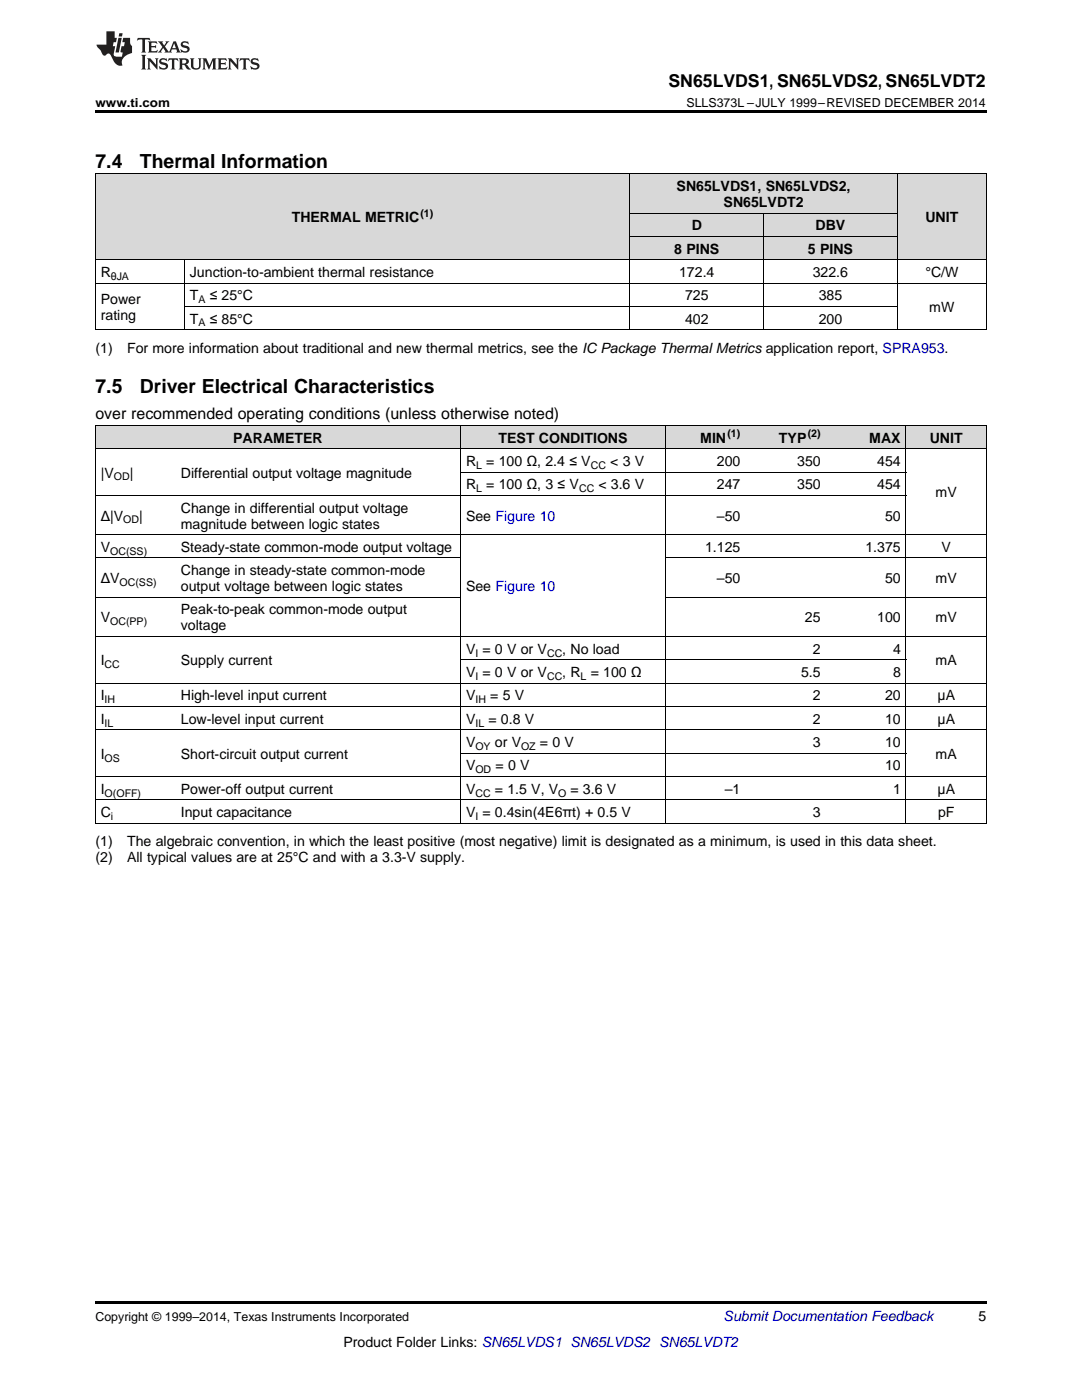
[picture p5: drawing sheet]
<svg xmlns="http://www.w3.org/2000/svg" width="216mm" height="279mm" viewBox="0 0 216 279" stroke-linecap="round" stroke-linejoin="round" font-family="sans-serif">
<defs><g id="words">
<g font-size="3.9">
<text x="19" y="33.5">7.4</text>
<text x="27.9" y="33.5">Thermal Information</text>
<text x="19" y="78.5">7.5</text>
<text x="27.9" y="78.5">Driver Electrical Characteristics</text>
</g>
<text font-size="3.5" x="133.4" y="17.3">SN65LVDS1, SN65LVDS2, SN65LVDT2</text>
<text font-size="3.2" x="19" y="83.7">over recommended operating conditions (unless otherwise noted)</text>
<g font-size="2.8">
<text x="135" y="38.1">SN65LVDS1,</text>
<text x="144.4" y="41.3">SN65LVDT2</text>
<text x="152.8" y="38.1">SN65LVDS2,</text>
<text x="58.2" y="44.4">THERMAL METRIC</text>
<text x="138" y="46">D</text>
<text x="162.7" y="46">DBV</text>
<text x="184.6" y="44.4">UNIT</text>
<text x="134.5" y="50.6">8 PINS</text>
<text x="161.2" y="50.6">5 PINS</text>
<text x="20.1" y="55.3">R</text>
<text x="37.9" y="55.3">Junction-to-ambient thermal resistance</text>
<text x="37.9" y="59.9">T</text>
<text x="41.8" y="59.9">≤ 25°C</text>
<text x="135.5" y="55.3">172.4</text>
<text x="136.7" y="59.9">725</text>
<text x="162.2" y="55.3">322.6</text>
<text x="163.4" y="59.9">385</text>
<text x="184.6" y="55.3">°C/W</text>
<text x="20.1" y="60.7">Power</text>
<text x="20.1" y="63.9">rating</text>
<text x="37.9" y="64.6">T</text>
<text x="41.8" y="64.6">≤ 85°C</text>
<text x="136.7" y="64.6">402</text>
<text x="163.4" y="64.6">200</text>
<text x="185.4" y="62.3">mW</text>
<text x="19" y="70.4">(1)</text>
<text x="25.4" y="70.4">For more information about traditional and new thermal metrics, see the IC Package Thermal Metrics application report, SPRA953.</text>
<text x="46.5" y="88.3">PARAMETER</text>
<text x="99.5" y="88.3">TEST CONDITIONS</text>
<text x="139.7" y="88.3">MIN</text>
<text x="155.4" y="88.3">TYP</text>
<text x="173.5" y="88.3">MAX</text>
<text x="185.5" y="88.3">UNIT</text>
<text x="20.1" y="95.3">|V</text>
<text x="25.9" y="95.3">|</text>
<text x="36.1" y="95.3">Differential output voltage magnitude</text>
<text x="93" y="93">R</text>
<text x="97" y="93">= 100 Ω, 2.4 ≤ V</text>
<text x="121.7" y="93">&lt; 3 V</text>
<text x="143.1" y="93">200</text>
<text x="159.1" y="93">350</text>
<text x="175" y="93">454</text>
<text x="93" y="97.6">R</text>
<text x="97" y="97.6">= 100 Ω, 3 ≤ V</text>
<text x="119.4" y="97.6">&lt; 3.6 V</text>
<text x="143.1" y="97.6">247</text>
<text x="159.1" y="97.6">350</text>
<text x="175" y="97.6">454</text>
<text x="186.7" y="99.2">mV</text>
<text x="20.1" y="103.9">Δ|V</text>
<text x="27.8" y="103.9">|</text>
<text x="36.1" y="102.3">Change in differential output voltage</text>
<text x="36.1" y="105.5">magnitude between logic states</text>
<text x="93" y="103.9">See Figure 10</text>
<text x="143.1" y="103.9">–50</text>
<text x="176.6" y="103.9">50</text>
<text x="20.1" y="110.1">V</text>
<text x="36.1" y="110.1">Steady-state common-mode output voltage</text>
<text x="140.7" y="110.1">1.125</text>
<text x="172.7" y="110.1">1.375</text>
<text x="187.9" y="110.1">V</text>
<text x="20.1" y="116.4">ΔV</text>
<text x="36.1" y="114.8">Change in steady-state common-mode</text>
<text x="36.1" y="118">output voltage between logic states</text>
<text x="93" y="118">See Figure 10</text>
<text x="143.1" y="116.4">–50</text>
<text x="176.6" y="116.4">50</text>
<text x="186.7" y="116.4">mV</text>
<text x="20.1" y="124.2">V</text>
<text x="36.1" y="122.6">Peak-to-peak common-mode output</text>
<text x="36.1" y="125.8">voltage</text>
<text x="160.6" y="124.2">25</text>
<text x="175" y="124.2">100</text>
<text x="186.7" y="124.2">mV</text>
<text x="93" y="130.5">V = 0 V or V</text>
<text x="112.2" y="130.5">, No load</text>
<text x="162.2" y="130.5">2</text>
<text x="178.2" y="130.5">4</text>
<text x="20.1" y="132.8">I</text>
<text x="36.1" y="132.8">Supply current</text>
<text x="93" y="135.1">V = 0 V or V</text>
<text x="112.2" y="135.1">, R</text>
<text x="117.9" y="135.1">= 100 Ω</text>
<text x="159.8" y="135.1">5.5</text>
<text x="178.2" y="135.1">8</text>
<text x="186.7" y="132.8">mA</text>
<text x="20.1" y="139.8">I</text>
<text x="36.1" y="139.8">High-level input current</text>
<text x="93" y="139.8">V</text>
<text x="97.8" y="139.8">= 5 V</text>
<text x="162.2" y="139.8">2</text>
<text x="176.6" y="139.8">20</text>
<text x="187.1" y="139.8">μA</text>
<text x="20.1" y="144.4">I</text>
<text x="36.1" y="144.4">Low-level input current</text>
<text x="93" y="144.4">V</text>
<text x="93" y="149.1">V</text>
<text x="97.5" y="144.4">= 0.8 V</text>
<text x="98.7" y="149.1">or V</text>
<text x="107.7" y="149.1">= 0 V</text>
<text x="162.2" y="144.4">2</text>
<text x="162.2" y="149.1">3</text>
<text x="176.6" y="144.4">10</text>
<text x="176.6" y="149.1">10</text>
<text x="187.1" y="144.4">μA</text>
<text x="20.1" y="151.4">I</text>
<text x="36.1" y="151.4">Short-circuit output current</text>
<text x="93" y="153.7">V</text>
<text x="98.9" y="153.7">= 0 V</text>
<text x="176.6" y="153.7">10</text>
<text x="186.7" y="151.4">mA</text>
<text x="20.1" y="158.4">I</text>
<text x="36.1" y="158.4">Power-off output current</text>
<text x="93" y="158.4">V</text>
<text x="98.8" y="158.4">= 1.5 V, V</text>
<text x="113.8" y="158.4">= 3.6 V</text>
<text x="144.6" y="158.4">–1</text>
<text x="178.2" y="158.4">1</text>
<text x="187.1" y="158.4">μA</text>
<text x="20.1" y="163.1">C</text>
<text x="36.1" y="163.1">Input capacitance</text>
<text x="93" y="163.1">V = 0.4sin(4E6πt) + 0.5 V</text>
<text x="162.2" y="163.1">3</text>
<text x="187.2" y="163.1">pF</text>
<text x="19" y="168.9">(1)</text>
<text x="19" y="172.1">(2)</text>
<text x="25.4" y="168.9">The algebraic convention, in which the least positive (most negative) limit is designated as a minimum, is used in this data sheet.</text>
<text x="25.4" y="172.1">All typical values are at 25°C and with a 3.3-V supply.</text>
<text x="195.3" y="263.6">5</text>
<text x="68.5" y="268.9">Product Folder Links: SN65LVDS1 SN65LVDS2 SN65LVDT2</text>
</g>
<text font-size="2.8" fill="#0000c8" x="144.4" y="263.6">Submit Documentation Feedback</text>
<g font-size="2.5">
<text x="19" y="21.4">www.ti.com</text>
<text x="137" y="21.4">SLLS373L –JULY 1999–REVISED DECEMBER 2014</text>
<text x="19" y="263.6">Copyright © 1999–2014, Texas Instruments Incorporated</text>
</g>
<g font-size="2.1">
<text x="83.9" y="43.3">(1)</text>
<text x="22.1" y="55.8">θJA</text>
<text x="39.6" y="60.5">A</text>
<text x="39.6" y="65.2">A</text>
<text x="145.2" y="87.2">(1)</text>
<text x="161.2" y="87.2">(2)</text>
<text x="22.7" y="95.9">OD</text>
<text x="95" y="93.6">L</text>
<text x="117.9" y="93.6">CC</text>
<text x="95" y="98.2">L</text>
<text x="115.5" y="98.2">CC</text>
<text x="24.6" y="104.5">OD</text>
<text x="22" y="110.7">OC(SS)</text>
<text x="23.8" y="116.9">OC(SS)</text>
<text x="22" y="124.8">OC(PP)</text>
<text x="94.9" y="131">I</text>
<text x="109.1" y="131">CC</text>
<text x="20.9" y="133.3">CC</text>
<text x="94.9" y="135.7">I</text>
<text x="109.1" y="135.7">CC</text>
<text x="115.9" y="135.7">L</text>
<text x="20.9" y="140.3">IH</text>
<text x="94.9" y="140.3">IH</text>
<text x="20.9" y="145">IL</text>
<text x="94.9" y="145">IL</text>
<text x="94.9" y="149.6">OY</text>
<text x="104" y="149.6">OZ</text>
<text x="20.9" y="152">OS</text>
<text x="94.9" y="154.3">OD</text>
<text x="20.9" y="159">O(OFF)</text>
<text x="94.9" y="159">CC</text>
<text x="111.4" y="159">O</text>
<text x="22.1" y="163.6">i</text>
<text x="94.9" y="163.6">I</text>
</g>
</g></defs>
<g fill="#d8d8d8">
<path d="M19 84.9h16v4.7h-16z"/>
<path d="M35 84.9h56.9v4.7h-56.9z"/>
<path d="M91.9 84.9h40.9v4.7h-40.9z"/>
<path d="M132.8 84.9h16v4.7h-16z"/>
<path d="M148.8 84.9h16v4.7h-16z"/>
<path d="M164.8 84.9h16v4.7h-16z"/>
<path d="M180.8 84.9h16v4.7h-16z"/>
<path d="M19 34.7h17.8v17.2h-17.8z"/>
<path d="M36.8 34.7h88.9v17.2h-88.9z"/>
<path d="M125.7 47.2h26.7v4.7h-26.7z"/>
<path d="M152.4 47.2h26.7v4.7h-26.7z"/>
<path d="M179.1 34.7h17.7v17.2h-17.7z"/>
<path d="M125.7 42.6h26.7v4.6h-26.7z"/>
<path d="M152.4 42.6h26.7v4.6h-26.7z"/>
<path d="M125.7 34.7h26.7v7.9h-26.7z"/>
<path d="M152.4 34.7h26.7v7.9h-26.7z"/>
</g>
<g fill="#000">
<path d="M19 22h177.8v.5h-177.8zM19 65.8l.2 .1zM125.6 65.8l.1 .1zM152.3 65.8l.1 .1zM179 65.8l.1 .1zM196.7 65.8l.1 .1zM19 164.3h.2zM91.8 164.3h.1zM132.7 164.3h.1zM148.7 164.3h.1zM164.7 164.3h.1zM180.7 164.3h.1z"/>
<path d="M196.7 164.3h.1zM19 259.7h177.8v.5h-177.8z"/>
</g>
<g fill="none" stroke="#000" stroke-width=".2">
<path d="M19 34.7h177.8M19.1 34.7v31.2M125.7 34.7v31.2M179 34.7v31.2M196.8 34.7v31.2M19 56.5h177.8M19 51.8h177.8M36.8 51.9v14M125.7 47.2h53.4M125.7 42.5h53.4M152.3 42.5v23.4M19 65.8h177.8"/>
<path d="M36.8 61.2h142.3M19 84.9h177.8v79.4M19 98.9h161.8M19 89.6h177.8M19.1 84.9v79.4M91.9 84.9v79.4M91.9 94.2h88.9M132.8 84.9v79.4M180.8 84.9v79.4M19 119.2h72.9M19 111.4h72.9M19 106.7h177.8"/>
<path d="M132.8 119.2h64M132.8 111.4h64M19 136.3h177.8M19 127h177.8M91.9 131.7h88.9M19 159.6h177.8M19 155h177.8M19 145.6h177.8M19 141h177.8M91.9 150.3h88.9M19 164.3h177.8"/>
</g>
<g fill="#231f20">
<path d="M27.5 7.6l-.1 .5 .4-.2h.6v.1v2.1l-.2 .4h1l-.3-.4v-2.1l.1-.1h.5l.5 .2-.2-.5zM29.5 8.3l.2 .3v1.5l-.2 .4h1.8l.2-.6a1.04 1.04 0 0 1-1.3 .2v-.7h.6l.3 .2v-.6l-.3 .2h-.6v-.6l.8-.1 .4 .3-.2-.5zM31.5 8.3l.9 1.1-.9 1.1h.8l-.2-.2 .5-.7 .4 .7-.2 .2h1.5l-.1-.2 .1-.4h.9l.1 .4-.2 .2h1l-.3-.3-.7-1.9h-.5l-.9 2-.8-1 .9-1h-.8l.1 .3-.3 .5-.4-.6 .2-.2zM34.7 8.6l.4 1h-.7zM36.3 8.4a.63 .63 0 0 0-.2 .7 .63 .63 0 0 0 .6 .4l.6 .2 .1 .2a.75 .75 0 0 1-.7 .4 .75 .75 0 0 1-.6-.5l.1 .7 .1-.1a1.11 1.11 0 0 0 1.5-.6 1.13 1.13 0 0 0-1.2-.8l-.1-.4a1.04 1.04 0 0 1 1.2 .2l-.2-.5-.1 .1-.5-.2zM28.2 10.9l.2 .4v2.2l-.2 .4h1l-.3-.4v-2.2l.3-.4zM29.3 11.6l.3 .4v1.5l-.3 .4h.8l-.2-.4v-1.3l1.5 1.7v-1.9l.2-.4h-.7l.2 .4v.9l-1.1-1.3zM32 11.8a.62 .62 0 0 0-.2 .7 .62 .62 0 0 0 .6 .4l.6 .1 .1 .3a.76 .76 0 0 1-.7 .3 .76 .76 0 0 1-.6-.4l.1 .7 .1-.1a1.11 1.11 0 0 0 1.5-.6 1.13 1.13 0 0 0-1.2-.8l-.1-.4a1.04 1.04 0 0 1 1.2 .2l-.2-.6-.1 .1-.5-.1zM33.7 11.6l-.2 .6a.61 .61 0 0 1 .8-.3v1.6l-.2 .4h.9l-.2-.4v-1.6a.63 .63 0 0 1 .8 .3l-.2-.6zM35.6 11.6l.3 .4v1.5l-.3 .4h1l-.2-.2v-.8l.5 .2a.76 .76 0 0 0 1.2 .7l-1-1a.58 .58 0 0 0 .6-.5 .58 .58 0 0 0-.5-.6zM36.4 11.9h.1a.45 .45 0 0 1 .5 .1 .45 .45 0 0 1 .1 .5l-.7 .2zM37.9 11.6l.2 .2a2.17 2.17 0 0 0 .3 1.9 .99 .99 0 0 0 1.6-.6v-1.1l.2-.4h-.7l.2 .2a1.92 1.92 0 0 1-.2 1.8 .6 .6 0 0 1-.9-.5v-1.1l.2-.4zM40.4 11.6l.2 .4v1.5l-.2 .4h.7l-.2-.4v-1.4l.8 1.8 .8-1.8v1.4l-.2 .4h.9l-.2-.4v-1.5l.2-.4h-.8l-.6 1.5-.6-1.5zM43.4 11.6l.2 .4v1.5l-.2 .4h1.8l.2-.6a1.04 1.04 0 0 1-1.3 .1v-.6h.5l.4 .2v-.6l-.4 .2h-.5v-.7h.8l.3 .3-.1-.6zM45.5 11.6l.2 .4v1.5l-.2 .4h.7l-.2-.4v-1.3l1.5 1.7v-1.9l.2-.4h-.7l.2 .4v.9l-1.1-1.3zM47.9 11.6l-.1 .6a.61 .61 0 0 1 .8-.3v1.6l-.3 .4h1l-.3-.4 .1-1.6a.63 .63 0 0 1 .7 .3l-.1-.6zM50.2 11.8a.62 .62 0 0 0-.2 .7 .62 .62 0 0 0 .6 .4l.6 .1 .2 .3a.76 .76 0 0 1-.8 .3 .76 .76 0 0 1-.6-.4l.1 .7 .2-.1a1.11 1.11 0 0 0 1.5-.6 1.13 1.13 0 0 0-1.3-.8l-.1-.4a1.04 1.04 0 0 1 1.2 .2l-.1-.6-.2 .1-.5-.1z"/>
<path d="M21.2 6.3v2.6h-1.9l.1 .4 .7 .9a.91 .91 0 0 0 1 .8 .56 .56 0 0 1 .5-.3 .56 .56 0 0 1 .5 .3l.4 .8a1.53 1.53 0 0 0 1.9 1.2 1.54 1.54 0 0 1 1-2.1l.9-.3v-1.4a1.52 1.52 0 0 1-.3-1.6h-1.4l-.2 .8h.5l-.2 .8h-.4l-.2 1v.2l.4 .1-.2 .8a1.93 1.93 0 0 1-1.6-.3l.3-1.8h-.5l.2-.8h.4l.2-.8h-.4v-1.3zM23.6 7.6l-.6 2.9h.7l.6-2.9zM23.8 6.6l-.1 .7h.6l.2-.7z"/>
</g>
<use href="#words"/>
</svg>
